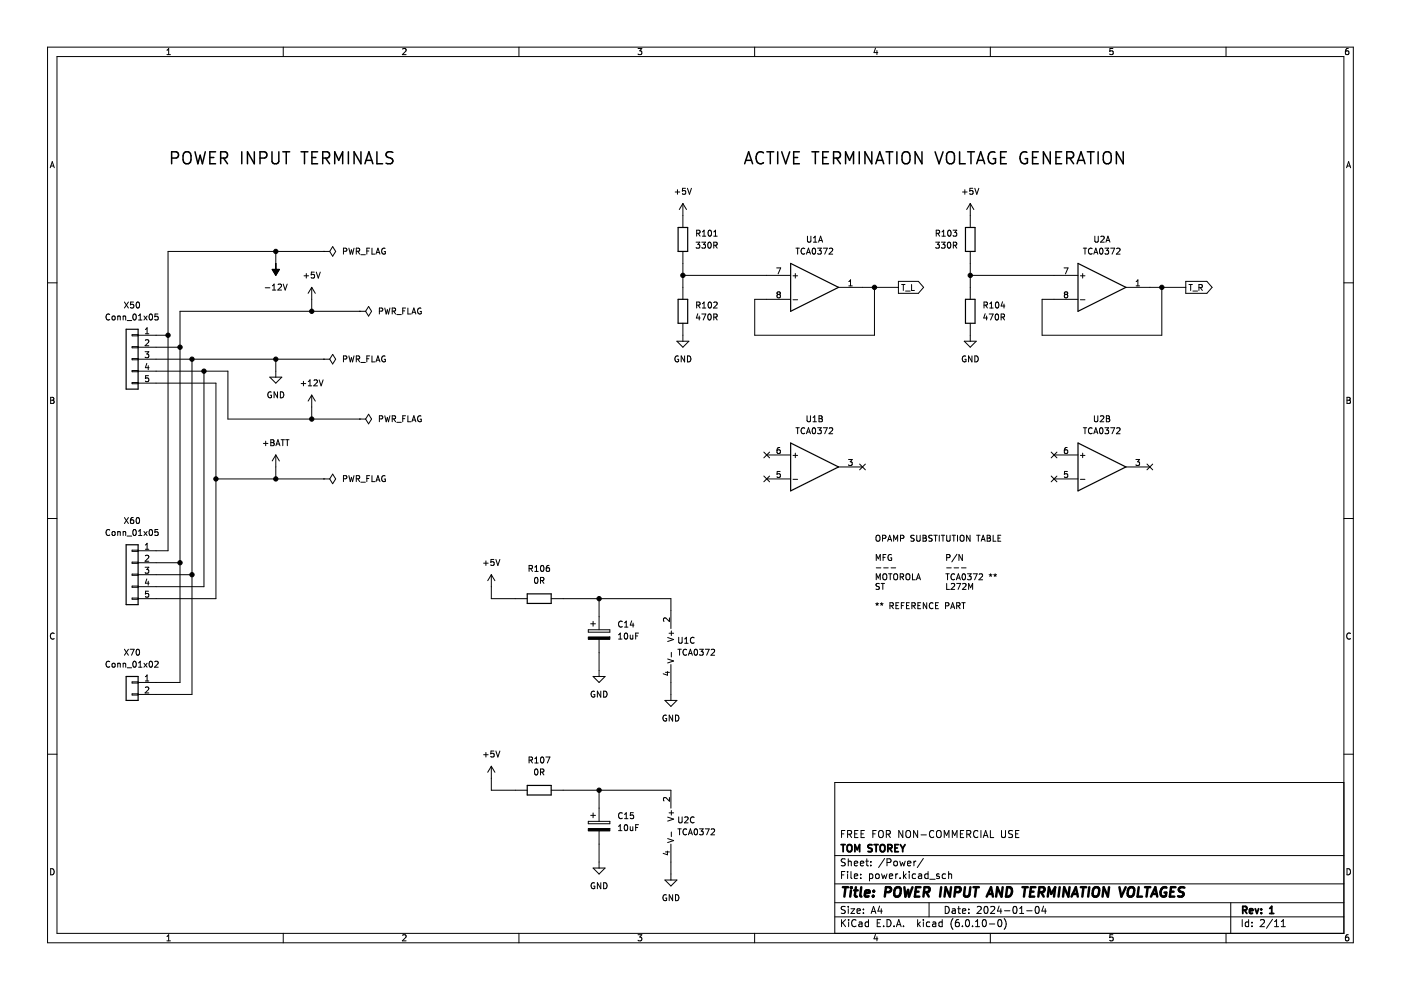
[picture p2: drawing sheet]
<svg xmlns="http://www.w3.org/2000/svg" width="297mm" height="210mm" viewBox="0 0 297 210" stroke-linecap="round" stroke-linejoin="round" font-family="sans-serif">
<path d="M.1 0h297v209.9h-297z" fill-rule="evenodd" fill="#fff" stroke="#fff" stroke-width=".21"/>
<g fill="none" stroke="#000" stroke-width=".21">
<path d="M10.1 10h276.8v189.9h-276.8zM12.1 12h272.8v185.9h-272.8zM35.4 11.6h.7M35.4 10.7l.4-.4v1.3M60.1 10v2M85.4 10.4l.5-.1 .2 .4-.8 .9h.8M110 10v2M135.3 10.3h.8l-.5 .5 .4 .1v.6l-.2 .1-.5-.1M160 10v2M185.6 10.2l-.3 .9h.8M185.9 10.7v.9M210 10v2"/>
<path d="M236 10.3h-.7v.6l.6-.1 .1 .7-.2 .1-.5-.1M259.9 10v2M285.9 10.3h-.4l-.2 .3v.7l.2 .3 .4-.1v-.7h-.4l-.2 .2M10.6 35.6l.5-1.3 .4 1.3M10.8 35.2h.6M145.3 39.9h-.6v.6h.6v.6l-.2 .1-.4-.1M145.8 39.9l.4 1.3 .4-1.3M206.3 39.9h-.6l-.1 .6h.6l.1 .6-.2 .1-.5-.1M206.7 39.9l.4 1.3 .4-1.3M285.5 35.6l.4-1.3 .5 1.3M285.6 35.2h.6M10.1 60h2"/>
<path d="M57.7 57.1h1.5l-.7 1.3zM58.5 53.3v3.8M64.5 58.5h.9M64.9 58v1M66.6 57.7h-.6v.6l.6-.1v.6l-.1 .2-.5-.2M67.1 57.7l.4 1.3 .4-1.3M68.6 53.3h.1M69.9 53.3h-34.3v63.5h-6.3M70.5 52.3l.7 1-.7 1-.6-1zM72.8 53.3l.6-.1 .1-.5-.7-.1v1.3M74 52.6l.3 1.3 .2-.9 .3 .9 .3-1.3M75.5 53.3l.6-.1 .1-.5-.7-.1v1.3"/>
<path d="M75.8 53.3l.5 .6M76.5 54h1M77.8 53.2h.4M78.4 52.6h-.6v1.3M78.9 52.6v1.3h.6M79.7 53.9l.4-1.3 .5 1.3M79.8 53.5h.6M81.6 52.7a.58 .58 0 0 0-.7 .6 .58 .58 0 0 0 .8 .5v-.5h-.2M143.2 40.7h.9M143.6 40.2v1M144.8 58.4h22.8M144.8 43.2v5"/>
<path d="M144.8 53.3v10.2M144.8 43.2l-.8 1.2M144.8 43.2l.7 1.2M147.6 51.3h.8l-.5 .5 .4 .1v.6l-.2 .1-.5-.1M147.7 49.5l.6-.1 .1-.5-.7-.1v1.3M148 49.5l.4 .6M148.8 51.3h.8l-.4 .5 .3 .1v.6l-.2 .1-.5-.1M148.9 50.1h.7M148.9 49.2l.4-.4v1.3M150.2 51.5l.2-.2a.68 .68 0 0 1 .4 .7 .68 .68 0 0 1-.4 .6l-.3-.5zM150.2 48.9l.2-.1a.68 .68 0 0 1 .5 .6 .68 .68 0 0 1-.5 .7l-.3-.5zM151.3 52l.6-.1 .1-.4-.7-.2v1.3"/>
<path d="M151.3 50.1h.8M151.3 49.2l.4-.4v1.3M151.6 52l.5 .6M164.7 56.8h.8l-.5 1.3M168.1 58.5h1M168.6 58v1M168.8 52.6h.7M169.1 52.6v1.3M170.6 52.7a.56 .56 0 0 0-.8 .5 .56 .56 0 0 0 .8 .6M171 53.9l.4-1.3 .4 1.3M171.1 53.5h.6M171.2 50.1v1l.2 .2h.3l.2-.2v-1"/>
<path d="M172.4 52.7l.1-.1a.68 .68 0 0 1 .4 .6 .68 .68 0 0 1-.4 .7 .84 .84 0 0 1-.1-1.2zM172.5 51.3h.7M172.5 50.4l.3-.3v1.2M173.3 52.6h.8l-.4 .5 .4 .1v.6l-.2 .1-.6-.1M173.6 51.3l.4-1.2 .4 1.2M173.7 51h.6M174.6 52.6h.8l-.5 1.3M175.8 52.7l.5-.1 .2 .4-.7 .9h.7M180 59.7l.3-.4v1.3M190.5 59.7h4.2l1.1 1.2-1.1 1.3h-4.2zM198.4 51.3h.8l-.5 .5 .4 .1v.6l-.2 .1-.5-.1M198.5 49.5l.6-.1 .1-.5-.7-.1v1.3"/>
<path d="M198.8 49.5l.4 .6M199.6 51.3h.8l-.4 .5 .3 .1v.6l-.2 .1-.5-.1M199.7 50.1h.7M199.7 49.2l.4-.4v1.3M201 51.5l.2-.2a.68 .68 0 0 1 .4 .7 .68 .68 0 0 1-.4 .6l-.3-.5zM201 48.9l.2-.1a.68 .68 0 0 1 .5 .6 .68 .68 0 0 1-.5 .7l-.3-.5zM202.1 48.8h.8l-.5 .5 .4 .1v.6l-.2 .1-.5-.1M202.1 52l.6-.1 .1-.4-.7-.2v1.3M202.4 52l.5 .6M204.1 40.7h.9M204.6 40.2v1M205.7 43.2v5"/>
<path d="M205.7 53.3v10.2M205.7 58.4h22.9M205.7 43.2l-.7 1.2M205.7 43.2l.8 1.2M225.6 56.8h.8l-.5 1.3M229.1 58.5h.9M229.5 58v1M229.7 52.6h.7M230 52.6v1.3M231.6 52.7a.56 .56 0 0 0-.8 .5 .56 .56 0 0 0 .8 .6M231.9 53.9l.4-1.3 .5 1.3M232 53.5h.6"/>
<path d="M232.1 50.1v1l.3 .2h.2l.3-.2v-1M233.2 52.7l.2-.1a.68 .68 0 0 1 .5 .6 .68 .68 0 0 1-.5 .7l-.3-.5zM233.4 50.2l.5-.1 .2 .3-.8 .9h.8M234.3 52.6h.8l-.5 .5 .4 .1v.6l-.2 .1-.5-.1M234.5 51.3l.4-1.2 .4 1.2M234.6 51h.6M235.5 52.6h.8l-.5 1.3M236.7 52.7l.5-.1 .3 .4-.8 .9h.8M240.9 59.7l.4-.4v1.3M251.4 59.7h4.5l1.1 1.2-1.1 1.3h-4.5zM284.9 60h2M23.3 66.7a.56 .56 0 0 0-.8 .5 .56 .56 0 0 0 .8 .5"/>
<path d="M23.9 67.1l.3-.1 .2 .2v.4l-.2 .2-.4-.2zM25 67.1h.4l.1 .7M25 67v.8M26.1 67.1h.5l.1 .7M26.1 67v.8M26.4 64l.8 1.3M27 68h.9M27.2 64l-.8 1.3M28 71h1.3v.2h-1.3zM28 73.5h1.3v.2h-1.3zM28 76h1.3v.3h-1.3zM28 78.6h1.3v.2h-1.3z"/>
<path d="M28.3 66.7l.2-.1a.68 .68 0 0 1 .4 .6 .68 .68 0 0 1-.4 .6l-.3-.4zM28.3 64h-.6l-.1 .6h.7v.6l-.2 .1-.5-.1M29 64.2l.2-.2a.68 .68 0 0 1 .4 .7 .68 .68 0 0 1-.4 .6l-.3-.5zM29.3 71.1h6.3M29.3 78.7h19v10.1h29.2M29.3 76.2h40.6M29.3 73.6h8.9M29.4 67.8h.7M29.4 66.9l.3-.3v1.2M30.5 67l.7 .8M30.8 74.6h.7l-.4 .5 .4 .1v.5l-.2 .1-.5-.1M30.8 70.8h.7"/>
<path d="M30.8 69.9l.4-.4v1.3M30.8 72.2l.5-.2 .2 .4-.7 .9h.7M31.1 77.1l-.3 .9h.8M31.2 67l-.7 .8M31.4 77.5v.9M31.5 79.7h-.6l-.1 .6 .6-.1 .1 .6-.2 .1-.5-.1M31.7 66.7l.2-.1a.68 .68 0 0 1 .5 .6 .68 .68 0 0 1-.5 .6l-.3-.4zM33.5 66.6h-.6l-.1 .6 .6-.1 .1 .6-.2 .1-.5-.1M40.7 76.2v71h-11.4M43.2 78.7v45.7h-13.9M56.2 61h1M57.2 80h2.5l-1.2 1.2z"/>
<path d="M57.7 61.5h.8M57.7 60.6l.4-.4v1.3M58.5 76.2v3.8M59 60.4l.4-.2 .3 .4-.8 .9h.8M60 60.2l.5 1.3 .4-1.3M66.1 60.9v5.1M66.1 60.9l-.8 1.3M66.1 60.9l.8 1.3M68.6 76.2h.1M70.5 75.1l.7 1.1-.7 1-.6-1zM72.8 76.1h.6l.1-.5-.7-.1v1.2M74 75.5l.3 1.2 .2-.9 .3 .9 .3-1.2"/>
<path d="M75.5 76.1h.6l.1-.5-.7-.1v1.2M75.8 76.1l.5 .6M76.2 66h.1M76.5 76.9h1M77.5 66h-39.3v78.7h-8.9M77.8 76.1h.4M78.1 65l.7 1-.7 1-.6-1zM78.4 75.5h-.6v1.2M78.9 75.5v1.2h.6M79.7 76.7l.4-1.2 .5 1.2M79.8 76.4h.6M80.4 66l.6-.1 .1-.5-.7-.1v1.3"/>
<path d="M81.6 65.3l.3 1.3 .2-.9 .3 .9 .3-1.3M81.6 75.5a.58 .58 0 0 0-.7 .6 .58 .58 0 0 0 .8 .5v-.4h-.2M83.2 66l.6-.1v-.5l-.6-.1v1.3M83.5 66l.4 .6M84.1 66.7h1M85.4 65.9h.4M86 65.3h-.6v1.3M86.5 65.3v1.3h.6M87.3 66.6l.4-1.3 .5 1.3M87.4 66.2h.7M89.3 65.4a.58 .58 0 0 0-.8 .6 .58 .58 0 0 0 .8 .5v-.5h-.2M143.5 72.3h2.6l-1.3 1.3z"/>
<path d="M143.8 75.5a.58 .58 0 0 0-.7 .6 .58 .58 0 0 0 .8 .5v-.4h-.3M144.8 68.5v3.8M145.1 75.5v1.2l-.7-1.2v1.2M145.8 75.5a.64 .64 0 0 1 .7 .6 .64 .64 0 0 1-.7 .6zM147.7 64.7l.6-.1 .1-.4-.7-.2v1.3M147.9 66.5l-.3 .9h.8M148 64.7l.4 .6M148.3 67v.8M148.8 66.6h.8l-.5 1.2M148.9 65.3h.7M148.9 64.4l.4-.4v1.3M150.2 66.7l.2-.1a.68 .68 0 0 1 .4 .6 .68 .68 0 0 1-.4 .6l-.3-.4z"/>
<path d="M150.2 64.2l.2-.2a.68 .68 0 0 1 .5 .7 .68 .68 0 0 1-.5 .6l-.3-.5zM151.3 64.2l.5-.2 .3 .4-.8 .9h.8M151.3 67.2h.6l.1-.5-.7-.1v1.2M151.6 67.2l.5 .6M165 62.4l-.3-.2 .3-.3h.3l.2 .2-.3 .3M165 62.4l-.3 .3v.2l.3 .2h.3l.2-.2-.1-.4-.2-.1M165 62.4h.2M168.1 63.6h1M177.8 60.9h12.7M180 60.6h.7M185.4 60.9v10.2h-25.4v-7.6h7.6M191.2 60.3h.7"/>
<path d="M191.5 60.3v1.3M192 61.7h1M193.3 60.3v1.3h.6M204.4 72.3h2.6l-1.3 1.3zM204.7 75.5a.58 .58 0 0 0-.7 .6 .58 .58 0 0 0 .8 .5v-.4h-.2M205.7 68.5v3.8M206.1 75.5v1.2l-.8-1.2v1.2M206.7 75.5a.64 .64 0 0 1 .7 .6 .64 .64 0 0 1-.7 .6zM208.6 64.7l.6-.1 .1-.4-.7-.2v1.3M208.9 66.5l-.3 .9h.8M208.9 64.7l.5 .6M209.2 67v.8"/>
<path d="M209.7 66.6h.9l-.6 1.2M209.8 65.3h.8M209.8 64.4l.4-.4v1.3M211.1 66.7l.2-.1a.68 .68 0 0 1 .4 .6 .68 .68 0 0 1-.4 .6l-.3-.4zM211.2 64.2l.2-.2a.68 .68 0 0 1 .4 .7 .68 .68 0 0 1-.4 .6l-.4-.5zM212.3 67.2h.6v-.5l-.6-.1v1.2M212.6 64l-.3 .9h.7M212.6 67.2l.4 .6M212.9 64.5v.8M225.9 62.4l-.2-.2 .2-.3h.4l.1 .2-.3 .3M225.9 62.4l-.2 .3v.2l.2 .2h.4l.1-.2v-.2l-.3-.3M225.9 62.4h.2"/>
<path d="M229.1 63.6h.9M238.7 60.9h12.7M240.9 60.6h.7M246.3 60.9v10.2h-25.4v-7.6h7.7M252.1 60.3h.7M252.4 60.3v1.3M252.9 61.7h1M254.2 61l.6-.1 .1-.5-.7-.1v1.3M254.5 61l.4 .6M10.7 84.2h.5l.2 .3-.2 .4 .2 .1 .1 .3-.3 .2h-.5zM10.7 84.9h.5M28 81.1h1.3v.3h-1.3z"/>
<path d="M29.3 81.2h16.5v45.7h-16.5M55.8 94h1M56.3 93.5v1M57.4 93.2h.4l.3 .3-.3 .3 .3 .2v.3l-.2 .2h-.5zM57.4 93.8h.4M57.5 83.1a.58 .58 0 0 0-.7 .6 .58 .58 0 0 0 .8 .5v-.4h-.3M58.5 96.5v5M58.5 96.5l-.8 1.2M58.5 96.5l.7 1.2M58.5 94.5l.4-1.3 .5 1.3M58.6 94.1h.6M58.8 83.1v1.2l-.7-1.2v1.2"/>
<path d="M59.4 83.1a.64 .64 0 0 1 .8 .6 .64 .64 0 0 1-.8 .6zM59.6 93.2h.7M60 93.2v1.3M60.6 93.2h.7M60.9 93.2v1.3M63.9 81.3h.9M64.3 80.8v1M65.4 81.8h.7M65.4 80.9l.3-.4v1.3M66.1 83.8v5M66.1 83.8l-.8 1.2M66.1 83.8l.8 1.2"/>
<path d="M66.6 80.7l.5-.2 .2 .4-.8 .9h.8M67.7 80.5l.4 1.3 .4-1.3M76.2 88.8h.1M78.1 87.8l.7 1-.7 1.1-.6-1.1zM80.4 88.8h.6l.1-.5-.7-.1v1.2M81.6 88.2l.3 1.2 .2-.9 .3 .9 .3-1.2M83.2 88.8h.6v-.5l-.6-.1v1.2M83.5 88.8l.4 .6M84.1 89.5h1M85.4 88.8h.4M86 88.2h-.6v1.2M86.5 88.2v1.2h.6"/>
<path d="M87.3 89.4l.4-1.2 .5 1.2M87.4 89.1h.7M89.3 88.2a.58 .58 0 0 0-.8 .6 .58 .58 0 0 0 .8 .5v-.4h-.2M161.9 95.9l1.3 1.2M162.6 96.5h5M163.2 95.9l-1.3 1.2M165.3 94.9h-.3l-.2 .3-.1 .7 .3 .3 .4-.2-.1-.6h-.3l-.3 .2M165.4 100h-.6l-.1 .6 .6-.1 .1 .6-.2 .1-.5-.1M168.1 96.6h1M168.6 96.1v.9M168.8 90.7h.7M169.1 90.7v1.3"/>
<path d="M170.6 90.8a.56 .56 0 0 0-.8 .5 .56 .56 0 0 0 .8 .5M171 92l.4-1.3 .4 1.3M171.1 88.2v1l.3 .2h.2l.2-.2v-1M171.1 91.6h.6M172.3 90.8l.2-.1a.68 .68 0 0 1 .4 .6 .68 .68 0 0 1-.4 .7l-.3-.5zM172.4 89.4h.7M172.4 88.5l.3-.3v1.2M173.3 90.7h.8l-.4 .5 .4 .1v.5l-.2 .2-.6-.2M173.6 88.2h.5l.2 .2-.2 .4 .2 .1 .1 .3-.3 .2h-.5zM173.6 88.8h.5M174.6 90.7h.8l-.5 1.3M175.8 90.8l.5-.1 .2 .4-.7 .9h.7"/>
<path d="M177.8 99h5.1M179.9 97.4h.8l-.4 .5 .3 .1v.6l-.2 .1-.5-.1M182.3 98.4l1.2 1.2M183.5 98.4l-1.2 1.2M222.9 95.9l1.2 1.2M223.5 96.5h5.1M224.1 95.9l-1.2 1.2M226.3 94.9h-.4l-.2 .3v.7l.2 .3 .4-.2v-.6h-.4l-.2 .2M226.3 100h-.6v.6l.6-.1v.6l-.2 .1-.4-.1M229.1 96.6h.9M229.5 96.1v.9M229.7 90.7h.7"/>
<path d="M230 90.7v1.3M231.6 90.8a.56 .56 0 0 0-.8 .5 .56 .56 0 0 0 .8 .5M231.9 92l.4-1.3 .5 1.3M232 88.2v1l.3 .2h.2l.3-.2v-1M232 91.6h.6M233.3 90.8l.1-.1a.68 .68 0 0 1 .5 .6 .68 .68 0 0 1-.5 .7 .84 .84 0 0 1-.1-1.2zM233.3 88.3l.5-.1 .2 .3-.8 .9h.8M234.3 90.7h.8l-.5 .5 .4 .1v.5l-.2 .2-.5-.2M234.6 88.2h.4l.2 .2-.2 .4 .2 .1 .1 .3-.2 .2h-.5zM234.6 88.8h.4M235.5 90.7h.8l-.5 1.3M236.7 90.8l.5-.1 .3 .4-.8 .9h.8"/>
<path d="M238.7 99h5.1M240.8 97.4h.8l-.4 .5 .4 .1v.6l-.2 .1-.6-.1M243.2 98.4l1.2 1.2M244.4 98.4l-1.2 1.2M285.6 84.2h.4l.3 .3-.3 .4 .3 .1v.3l-.2 .2h-.5zM285.6 84.9h.4M10.1 109.9h2M23.3 112.4a.56 .56 0 0 0-.8 .5 .56 .56 0 0 0 .8 .5M23.9 112.8l.3-.1 .2 .2v.4l-.2 .2-.4-.2zM25 112.8h.4l.1 .7M25 112.7v.8M26.1 112.7v.8"/>
<path d="M26.1 112.8h.5l.1 .7M26.4 109.7l.8 1.3M27 113.7h.9M27.2 109.7l-.8 1.3M28 119.2h1.3v.2h-1.3zM28 116.6h1.3v.3h-1.3zM28.3 109.7l-.4 .1-.2 .2-.1 .8 .3 .2 .4-.1v-.6l-.4-.1-.3 .3M28.3 112.4l.2-.1a.68 .68 0 0 1 .4 .6 .68 .68 0 0 1-.4 .6l-.3-.4zM29 109.9l.2-.2a.68 .68 0 0 1 .4 .7 .68 .68 0 0 1-.4 .6l-.3-.5zM29.3 119.3h8.9M29.4 112.6l.3-.3v1.2M29.4 113.5h.7"/>
<path d="M30.5 112.7l.7 .8M30.8 115.6l.4-.4v1.3M30.8 117.8l.5-.1 .2 .4-.7 .9h.7M30.8 116.5h.7M31.2 112.7l-.7 .8M31.7 112.4l.2-.1a.68 .68 0 0 1 .5 .6 .68 .68 0 0 1-.5 .6l-.3-.4zM33.5 112.3h-.6l-.1 .6 .6-.1 .1 .6-.2 .1-.5-.1M45.8 101.5h24.1M68.6 101.5h.1M70.5 100.5l.7 1-.7 1.1-.6-1.1zM72.8 101.5h.6l.1-.5-.7-.2v1.3M74 100.8l.3 1.3 .2-.9 .3 .9 .3-1.3"/>
<path d="M75.5 101.5h.6l.1-.5-.7-.2v1.3M75.8 101.5l.5 .6M76.5 102.2h1M77.8 101.5h.4M78.4 100.8h-.6v1.3M78.9 100.8v1.3h.6M79.7 102.1l.4-1.3 .5 1.3M79.8 101.8h.6M81.6 100.9a.58 .58 0 0 0-.7 .6 .58 .58 0 0 0 .8 .5v-.4h-.2M102.5 119.4h1M103 118.9v1M104.7 118.6h-.6l-.1 .6h.7v.6l-.2 .1-.5-.1"/>
<path d="M105.1 118.6l.5 1.3 .4-1.3M116.4 119.9h-.4l-.1 .3-.1 .7 .2 .3 .5-.2-.1-.6h-.4l-.2 .2M161.9 100.9l1.3 1.3M162.6 101.5h5M163.2 100.9l-1.3 1.3M168.1 101.6h1M185.8 113.7l.2-.2a.43 .43 0 0 1 .6 .4v.4a.42 .42 0 0 1-.5 .5 .42 .42 0 0 1-.4-.5zM185.8 118.8v-1.2l.4 .9 .4-.9v1.2M187.1 114.1h.6l.1-.5-.7-.1v1.3M187.2 118.2h.5M187.8 117.6h-.6v1.2M188.2 114.8l.4-1.3 .4 1.3"/>
<path d="M188.3 114.4h.6M189 117.6a.58 .58 0 0 0-.7 .6 .58 .58 0 0 0 .7 .5v-.4h-.2M189.5 114.8v-1.3l.4 .9 .4-.9v1.3M190.9 114.1h.6l.1-.5-.7-.1v1.3M193.8 113.5l-.6 .1v.4l.5 .2 .1 .3-.2 .3-.5-.1M194.4 113.5v1l.2 .3h.3l.2-.3v-1M195.7 113.5h.4l.3 .2-.3 .4 .3 .1v.3l-.2 .3h-.5zM195.7 114.1h.4M197.6 113.5l-.6 .1v.4l.5 .2 .1 .3-.2 .3-.5-.1M198 113.5h.7M198.4 113.5v1.3M199.1 113.5v1.3"/>
<path d="M199.6 113.5h.7M199.9 113.5v1.3M200.7 113.5v1l.3 .3h.2l.2-.3v-1M200.7 118.2h.6l.1-.5-.7-.1v1.2M201.9 113.5h.7M202.2 113.5v1.3M202.9 117.5l-1.1 1.6M203 113.5v1.3M203.6 113.7l.3-.2a.43 .43 0 0 1 .5 .4v.4a.42 .42 0 0 1-.4 .5 .42 .42 0 0 1-.4-.5zM204 117.6v1.2l-.7-1.2v1.2M205.7 113.5v1.3l-.8-1.3v1.3M207.1 113.5h.7"/>
<path d="M207.4 113.5v1.3M208 114.8l.5-1.3 .4 1.3M208.1 114.4h.7M209.3 113.5h.4l.3 .2-.3 .4 .3 .1v.3l-.2 .3h-.5zM209.3 114.1h.4M210.6 113.5v1.3h.6M211.6 114.1h.4M212.2 113.5h-.6v1.3h.6M222.9 100.9l1.2 1.3M223.5 101.5h5.1M224.1 100.9l-1.2 1.3M229.1 101.6h.9"/>
<path d="M284.9 109.9h2M11.5 134.3a.58 .58 0 0 0-.8 .6 .58 .58 0 0 0 .8 .5M26.4 137.7l.8 1.2M27.2 137.7l-.8 1.2M27.6 137.7h.8l-.5 1.2M28 121.7h1.3v.3h-1.3zM28 124.3h1.3v.2h-1.3zM28 126.8h1.3v.3h-1.3zM29 137.7h.2a.68 .68 0 0 1 .4 .6 .68 .68 0 0 1-.4 .6 .84 .84 0 0 1-.2-1.2zM29.3 121.9h11.4M30.8 120.3h.7l-.4 .5 .4 .1v.5l-.2 .1-.5-.1M31.1 122.7l-.3 1h.8"/>
<path d="M31.4 123.2v.9M31.5 125.3h-.6l-.1 .6h.6l.1 .6-.2 .1-.5-.1M104.2 121.9v5h7.6M104.2 121.9l-.8 1.2M104.2 121.9l.7 1.2M112.2 120.6l.6-.1v-.5l-.6-.1v1.3M112.5 120.6l.4 .6M113.4 121.2h.7M113.4 120.2l.3-.3v1.3M113.4 122.5l.2-.1a.68 .68 0 0 1 .5 .7 .68 .68 0 0 1-.5 .6l-.3-.5zM114.6 123.1l.6-.1 .1-.5-.7-.1v1.3M114.7 120l.2-.1a.68 .68 0 0 1 .4 .6 .68 .68 0 0 1-.4 .7l-.3-.5z"/>
<path d="M114.9 123.1l.4 .6M116.9 126.9h25.3v6.4M124.7 133.5h4.6v.5h-4.6zM125.2 132.3h1.1M125.7 131.8v1M127 126.9v6.6M127 135.6v7.8M131.1 134.6l.4-.4v1.3M131.1 135.5h.8M131.9 131.8a.56 .56 0 0 0-.8 .5 .56 .56 0 0 0 .8 .5M132.4 132.1l.4-.4v1.3M132.4 133h.7"/>
<path d="M132.5 134.4l.2-.2a.68 .68 0 0 1 .4 .7 .68 .68 0 0 1-.4 .6l-.3-.5zM133.6 134.7l.1 .7h.5M133.9 131.6l-.3 .9h.8M134.2 134.7v.8M134.2 132.1v.9M134.8 134.8h.4M135.4 134.2h-.6v1.3M141.6 135.2l1.2 .4-1.2 .4M141.6 139.7l1.2 .4-1.2 .5M141.9 134.3h.9M141.9 131v.8l-.9-.8-.3 .2 .1 .5M142.3 133.8v.9"/>
<path d="M142.3 138.3v1M143.7 137.7h.7M143.9 135.1v1l.2 .3 .4-.1 .1-.2v-1M144.1 137.7v1.2M145.2 136.4h.7M145.2 135.5l.3-.4v1.3M145.6 137.8a.56 .56 0 0 0-.8 .5 .56 .56 0 0 0 .8 .5M146 138.9l.4-1.2 .4 1.2M146.1 138.6h.6M147.2 135.2a.56 .56 0 0 0-.8 .6 .56 .56 0 0 0 .8 .5M147.3 137.8l.2-.1a.68 .68 0 0 1 .4 .6 .68 .68 0 0 1-.4 .6l-.3-.5zM148.3 137.7h.8l-.4 .4 .3 .2v.5l-.1 .1-.6-.1"/>
<path d="M149.5 137.7h.9l-.6 1.2M150.8 137.8l.5-.1 .2 .3-.8 .9h.8M185.7 128l.3 .1M185.8 122.9v-1.2l.4 .9 .4-.9v1.2M185.8 120.4h1M186 127.8v.3M186 128.1l-.2 .2M186 128.1l.1 .2M186.3 128l-.3 .1M186.4 123.8h-.6v.4l.5 .2 .1 .3-.2 .3-.5-.1M186.6 128l.3 .1M186.8 123.7h.7"/>
<path d="M186.9 127.8v.3M186.9 128.1l-.1 .2M186.9 128.1l.2 .2M187.2 123.7v1.3M187.2 121.8l.3-.1a.43 .43 0 0 1 .5 .4v.4a.42 .42 0 0 1-.4 .4 .42 .42 0 0 1-.4-.4zM187.2 128l-.3 .1M187.4 120.4h.9M188.4 121.7h.7M188.7 128.5l.6-.1 .1-.5-.7-.1v1.3M188.7 121.7v1.2M188.9 120.4h1M189 128.5l.4 .6"/>
<path d="M189.5 121.8l.3-.1a.43 .43 0 0 1 .5 .4v.4a.42 .42 0 0 1-.4 .4 .42 .42 0 0 1-.4-.4zM190 128.4h.4M190.6 127.8h-.6v1.3h.6M190.9 122.3h.6v-.5l-.6-.1v1.2M191.1 128.4h.4M191.2 122.3l.4 .6M191.7 127.8h-.6v1.3M192.1 121.8l.3-.1a.43 .43 0 0 1 .5 .4v.4a.42 .42 0 0 1-.4 .4 .42 .42 0 0 1-.4-.4zM192.2 128.4h.4M192.8 127.8h-.6v1.3h.6M193.3 128.5l.6-.1 .1-.5-.7-.1v1.3M193.5 121.7v1.2h.6"/>
<path d="M193.6 128.5l.5 .6M194.3 122.9l.4-1.2 .5 1.2M194.4 122.6h.6M194.6 128.4h.4M195.2 127.8h-.6v1.3h.6M196.5 127.8v1.3l-.7-1.3v1.3M197.8 127.9a.56 .56 0 0 0-.8 .5 .56 .56 0 0 0 .8 .5M198.4 128.4h.4M199 127.8h-.6v1.3h.6M200.5 128.5l.6-.1v-.5l-.6-.1v1.3M200.5 121.7h.8M200.7 123.7v1.3h.6"/>
<path d="M200.7 120.4h1M200.9 121.7v1.2M201.6 129.1l.4-1.3 .4 1.3M201.7 123.8l.5-.1 .2 .4-.8 .9h.8M201.7 128.7h.6M202.3 120.4h1M202.4 121.8a.56 .56 0 0 0-.8 .5 .56 .56 0 0 0 .8 .5M202.8 122.9l.4-1.2 .4 1.2M202.8 128.5l.6-.1 .1-.5-.7-.1v1.3M202.8 123.7h.9l-.6 1.3M202.9 122.6h.6M203.1 128.5l.5 .6"/>
<path d="M203.9 120.4h.9M203.9 127.8h.7M204.1 121.8l.2-.1a.68 .68 0 0 1 .4 .6 .68 .68 0 0 1-.4 .6l-.3-.5zM204.1 123.8l.5-.1 .2 .4-.8 .9h.8M204.3 127.8v1.3M205.1 121.7h.8l-.4 .4 .4 .2v.5l-.2 .1-.6-.1M205.4 125v-1.3l.4 .9 .4-.9v1.3M206.3 121.7h.9l-.6 1.2M207.6 121.8l.5-.1 .2 .3-.8 .9h.8M209.7 121.8l.3 .2M210 121.7v.3M210 122l-.2 .2"/>
<path d="M210 122l.2 .2M210.3 121.8l-.3 .2M210.7 121.8l.3 .2M211 121.7v.3M211 122l-.2 .2M211 122l.2 .2M211.3 121.8l-.3 .2M286.3 134.3a.58 .58 0 0 0-.8 .6 .58 .58 0 0 0 .8 .5M10.1 159.9h2M23.3 140.3a.56 .56 0 0 0-.8 .5 .56 .56 0 0 0 .8 .5M23.9 140.7l.3-.1 .2 .3v.3l-.2 .3-.4-.3zM25 140.6v.9"/>
<path d="M25 140.7h.4l.1 .8M26.1 140.7h.5l.1 .8M26.1 140.6v.9M27 141.6h.9M28 144.6h1.3v.2h-1.3zM28 147.1h1.3v.3h-1.3zM28.3 140.3l.2-.1a.68 .68 0 0 1 .4 .6 .68 .68 0 0 1-.4 .7l-.3-.5zM29.4 140.6l.3-.4v1.3M29.4 141.5h.7M30.5 140.6l.7 .9M30.8 143.5l.4-.4v1.3M30.8 145.8l.5-.1 .2 .3-.7 .9h.7"/>
<path d="M30.8 144.4h.7M31.2 140.6l-.7 .9M31.7 140.3l.2-.1a.68 .68 0 0 1 .5 .6 .68 .68 0 0 1-.5 .7l-.3-.5zM32.8 140.3l.5-.1 .2 .4-.7 .9h.7M103 159.5v1M104.7 159.2h-.6l-.1 .6h.7v.6l-.2 .1-.5-.1M105.1 159.2l.5 1.3 .4-1.3M125.7 143.4h2.6l-1.3 1.3zM126 146.6a.58 .58 0 0 0-.7 .6 .58 .58 0 0 0 .8 .5v-.4h-.2M127.4 146.5v1.3l-.7-1.3v1.3M128 146.5a.64 .64 0 0 1 .7 .7 .64 .64 0 0 1-.7 .6zM141 148.5h2.5l-1.3 1.3z"/>
<path d="M141.1 142.6h.8M141.3 151.7a.58 .58 0 0 0-.8 .6 .58 .58 0 0 0 .8 .5v-.5h-.2M141.5 142.4v.8l-.9-.3M142.2 140.9v7.6M142.6 151.6v1.3l-.7-1.3v1.3M143.2 151.6a.64 .64 0 0 1 .7 .7 .64 .64 0 0 1-.7 .6zM284.9 159.9h2M102.5 160h1M104.2 162.5v5h7.6M104.2 162.5l-.8 1.2M104.2 162.5l.7 1.2M112.2 161.2l.6-.1v-.5l-.6-.1v1.3"/>
<path d="M112.5 161.2l.4 .6M113.4 160.9l.3-.4v1.3M113.4 161.8h.7M113.4 163.2l.2-.2a.68 .68 0 0 1 .5 .7 .68 .68 0 0 1-.5 .6l-.3-.5zM114.6 163.7l.6-.1 .1-.4-.7-.2v1.3M114.7 160.6l.2-.1a.68 .68 0 0 1 .4 .6 .68 .68 0 0 1-.4 .7l-.3-.5zM114.9 163.7l.4 .6M115.7 160.5h.9l-.6 1.3M116.9 167.5h25.3v3.9M124.7 174.1h4.6v.6h-4.6zM125.2 172.9h1.1M125.7 172.4v1"/>
<path d="M127 167.5v6.6M127 176.2v7.8M131.1 176.1h.8M131.1 175.2l.4-.4v1.3M131.9 172.4a.56 .56 0 0 0-.8 .5 .56 .56 0 0 0 .8 .6M132.4 173.6h.7M132.4 172.7l.4-.4v1.3M132.5 175l.2-.2a.68 .68 0 0 1 .4 .7 .68 .68 0 0 1-.4 .6l-.3-.5zM133.6 175.3l.1 .8 .5-.1M134.2 175.3v.8M134.3 172.3h-.6l-.1 .6h.6l.1 .6-.2 .1-.5-.1M134.8 175.5h.4"/>
<path d="M135.4 174.8h-.6v1.3M141.6 173.2l1.2 .5-1.2 .4M141.6 177.8l1.2 .4-1.2 .4M141.9 172.3h.9M141.9 169.1v.8l-.9-.8-.3 .2 .1 .5M142.2 179v7.6M142.3 171.9v.9M142.3 176.4v1M143.7 175.7h.7M143.9 173.2v1l.2 .3 .4-.1 .1-.2v-1M144.1 175.7v1.3M145.2 173.3l.5-.1 .2 .4-.8 .9h.8"/>
<path d="M145.6 175.9a.56 .56 0 0 0-.8 .5 .56 .56 0 0 0 .8 .5M146 177l.4-1.3 .4 1.3M146.1 176.6h.6M147.2 173.3a.56 .56 0 0 0-.8 .5 .56 .56 0 0 0 .8 .5M147.3 175.9l.2-.2a.68 .68 0 0 1 .4 .7 .68 .68 0 0 1-.4 .6l-.3-.5zM148.3 175.7h.8l-.4 .5 .3 .1v.6l-.1 .1-.6-.1M149.5 175.7h.9l-.6 1.3M150.8 175.9l.5-.2 .2 .4-.8 .9h.8M178.4 176.8h.5M179.1 176.1h-.7v1.5M179.7 176.9l.7-.1 .2-.2-.1-.4-.8-.1v1.5M180.1 176.9l.5 .7"/>
<path d="M181.2 176.8h.5M181.9 176.1h-.7v1.5h.7M182.6 176.8h.5M183.3 176.1h-.7v1.5h.7M185.1 176.8h.5M185.8 176.1h-.7v1.5M186.3 176.3l.3-.2a.5 .5 0 0 1 .7 .5v.5a.5 .5 0 0 1-.5 .5 .5 .5 0 0 1-.5-.5zM187.9 176.9l.7-.1 .2-.2-.1-.4-.8-.1v1.5M188.3 176.9l.5 .7M191.4 176.1v1.5l-.8-1.5v1.5M192.1 176.3l.3-.2a.5 .5 0 0 1 .7 .5v.5a.5 .5 0 0 1-.5 .5 .5 .5 0 0 1-.5-.5zM194.6 176.1v1.5l-.9-1.5v1.5"/>
<path d="M195.3 177h1.1M198 176.2a.71 .71 0 0 0-1 .5 .71 .71 0 0 0 .7 .9l.3-.2M198.6 176.3l.3-.2a.5 .5 0 0 1 .7 .5v.5a.5 .5 0 0 1-.5 .5 .5 .5 0 0 1-.5-.5zM200.2 177.6v-1.5l.5 1.1 .5-1.1v1.5M201.9 177.6v-1.5l.5 1.1 .5-1.1v1.5M203.6 176.8h.5M204.3 176.1h-.7v1.5h.7M205 176.9l.7-.1 .1-.2v-.4l-.8-.1v1.5M205.3 176.9l.5 .7M207.3 176.2a.71 .71 0 0 0-1 .5 .71 .71 0 0 0 .7 .9l.3-.2M208 176.1v1.5M208.5 177.6l.5-1.5 .5 1.5"/>
<path d="M208.6 177.2h.7M210 176.1v1.5h.7M212.3 176.1v1.2l.3 .3 .4-.1 .2-.2v-1.2M214.7 176.2l-.6-.1-.2 .1v.5l.6 .2 .2 .4-.3 .3-.6-.1M215.3 176.8h.5M216 176.1h-.7v1.5h.7M284.9 165.9h-107.9v32M10.7 184.2a.66 .66 0 0 1 .8 .6 .66 .66 0 0 1-.8 .7zM35.4 198.6l.4-.4v1.3M35.4 199.5h.7M60.1 197.9v2M85.4 198.3l.5-.1 .2 .4-.8 .9h.8"/>
<path d="M110 197.9v2M125.7 184h2.6l-1.3 1.3zM126 187.2a.58 .58 0 0 0-.7 .6 .58 .58 0 0 0 .8 .5v-.4h-.2M127.4 187.2v1.2l-.7-1.2v1.2M128 187.2a.64 .64 0 0 1 .7 .6 .64 .64 0 0 1-.7 .6zM135.3 198.2h.8l-.5 .5 .4 .1v.6l-.2 .1-.5-.1M141 186.6h2.5l-1.3 1.3zM141.1 180.6h.8M141.3 189.8a.58 .58 0 0 0-.8 .5 .58 .58 0 0 0 .8 .5v-.4h-.2M141.5 180.4v.8l-.9-.3M142.6 189.7v1.3l-.7-1.3v1.3M143.2 189.7a.64 .64 0 0 1 .7 .6 .64 .64 0 0 1-.7 .7z"/>
<path d="M160 197.9v2M177 194.4h107.9M177 191.4h107.9M177 187.4h107.9M177 181.4h107.9M178.4 195v1.5M178.4 185.5h.5M178.6 195.6l.7 .9M179.1 184.8h-.7v1.5M179.2 192.2h-.6l-.2 .1v.4l.7 .3 .1 .4-.3 .3-.5-.1M179.2 182.2l-.6-.1-.2 .1v.5l.7 .2 .1 .4-.3 .3-.5-.1M179.3 195l-.9 .8"/>
<path d="M179.7 184.8v.1M179.7 185.3v1M179.9 182.1v1.5M179.9 192.2v.1M179.9 192.7v1M179.9 182.7l.2-.1 .3 .1 .1 .9M179.9 195v.1M179.9 195.5v1M180.4 192.7h.8l-.8 1h.8M180.4 184.8v1.3l.2 .2M181.1 185.8l.7-.2v-.2l-.5-.1-.2 .2 .1 .7h.6M181.1 183.1l.7-.2v-.2l-.5-.1-.2 .2 .1 .7h.6"/>
<path d="M181.5 195.1a.71 .71 0 0 0-1 .5 .71 .71 0 0 0 .7 .9l.3-.2M181.7 193.2l.7-.2-.1-.3h-.4l-.2 .2 .1 .7h.5M182.1 195.5h.6l.1 1M182.4 183.1l.7-.2v-.2l-.5-.1-.2 .2 .1 .7h.6M182.5 186.1v.2M182.5 185.4v.1M182.8 195.8l-.5 .1-.2 .2 .2 .4 .5-.1M183.1 192.7v.2M183.1 193.5v.2M183.6 182.6h.5M183.8 182.1v1.3l.3 .2M184.1 195.5h-.4l-.3 .3 .2 .6h.5"/>
<path d="M184.1 195v1.5M184.3 185.4l.5-.1 .3 .3-.2 .6h-.6M184.3 185.3v1.5M184.6 183.4v.2M184.6 182.7v.1M184.7 193.7l.5-1.5 .5 1.5M184.8 193.2h.8M185.6 198.1l-.3 .9h.8M185.7 185.4l.2-.1 .4 .1 .1 .6-.1 .2-.4 .1-.2-.2zM185.9 198.6v.9M186 195.7h.5M186.5 192.1l-.4 1.1h1"/>
<path d="M186.7 195h-.7v1.5h.7M186.8 192.7v1M186.9 185.3l.3 1 .3-.7 .3 .7 .3-1M187.3 196.3v.2M187.6 182l-1.3 1.9M188.1 195a.76 .76 0 0 1 .8 .7 .76 .76 0 0 1-.8 .8zM188.1 182.9l.7-.1 .1-.2-.1-.4-.7-.1v1.5M188.6 185.8l.7-.2-.1-.2-.4-.1-.2 .2v.7h.6M189.6 196.3v.2M189.6 182.7l.2-.1 .4 .1 .1 .6-.2 .2-.3 .1-.2-.2zM189.9 185.3v1M190.1 196.5l.5-1.5 .5 1.5"/>
<path d="M190.2 196h.7M190.3 185.3l-.4 .3M190.8 182.6l.3 1 .2-.7 .3 .7 .3-1M190.8 186.1v.2M191.6 196.3v.2M191.6 184.8v1.5M191.7 185.7l.4 .6M192.1 185.3l-.5 .6M192.4 183.1l.7-.2v-.2l-.5-.1-.2 .2 .1 .7h.6M192.8 184.8v.1M192.8 185.3v1M193.8 182.6v1"/>
<path d="M194.1 185.4l-.4-.1-.3 .3 .2 .6h.5M194.2 182.6l-.4 .3M194.6 195v1.5M194.7 195.9l.4 .6M194.8 185.4h.5l.1 .9M195.1 195.5l-.5 .5M195.4 185.6l-.5 .1-.2 .2 .2 .4 .5-.1M195.8 195v.1M195.8 195.5v1M195.8 182l-1.3 1.9M196.8 185.4l-.5-.1-.2 .3 .1 .6h.6M196.8 184.8v1.5"/>
<path d="M197 191.4v3M197.1 195.5h-.4l-.3 .3 .2 .6h.5M197.1 186.4h1.2M197.8 195.5h.5l.1 1M198.4 195.8l-.5 .1-.2 .2 .2 .4 .5-.1M199.1 185.4l-.3-.1-.2 .2v.2l.5 .2v.3h-.5M199.8 195.5h-.5l-.2 .3 .1 .6h.6M199.8 195v1.5M200.4 192.2a.76 .76 0 0 1 .9 .7 .76 .76 0 0 1-.9 .8zM200.5 185.4l-.4-.1-.3 .3 .1 .6h.6M201.1 185.4l.2-.1 .4 .1 .1 .9M201.1 184.8v1.5"/>
<path d="M201.9 192.7h.6l.1 1M202.1 194.8a1.72 1.72 0 0 0 0 2.2M202.6 193l-.5 .1-.3 .2 .3 .4 .5-.1M203.1 192.7h.5M203.3 192.2v1.3l.3 .2M203.3 195h-.5a1.01 1.01 0 0 0 0 1.5l.5-.2 .1-.5-.3-.3-.4 .1-.1 .2M204.1 193.2l.7-.2-.1-.3h-.4l-.2 .2v.7h.6M204.1 196.3v.2M204.8 195.1l.3-.1a.8 .8 0 0 1 .5 .7 .8 .8 0 0 1-.5 .8l-.4-.6zM205.4 193.5v.2M205.4 192.7v.2M206.2 196.3v.2"/>
<path d="M206.8 196.5h.9M206.8 195.4l.5-.4v1.5M207.2 192.3l.6-.1 .2 .4-.9 1.1h.9M208.4 195.1l.2-.1a.8 .8 0 0 1 .5 .7 .8 .8 0 0 1-.5 .8l-.3-.6zM208.8 192.3l.2-.1a.8 .8 0 0 1 .5 .7 .8 .8 0 0 1-.5 .8l-.4-.6zM209.8 195.9h1.1M210 197.9v2M210 192.3l.6-.1 .3 .4-.9 1.1h.9M211.7 195.1l.2-.1a.8 .8 0 0 1 .5 .7 .8 .8 0 0 1-.5 .8l-.4-.6zM211.8 192.1l-.3 1.1h.9M212.2 192.7v1M212.9 194.8a1.72 1.72 0 0 1 0 2.2"/>
<path d="M213 193.1h1.1M214.9 192.3l.2-.1a.8 .8 0 0 1 .5 .7 .8 .8 0 0 1-.5 .8l-.3-.6zM216.2 193.7h.8M216.2 192.6l.4-.4v1.5M217.7 193.1h1.1M219.6 192.3l.2-.1a.8 .8 0 0 1 .5 .7 .8 .8 0 0 1-.5 .8l-.3-.6zM221.3 192.1l-.4 1.1h.9M221.6 192.7v1M236 198.2h-.7v.6l.6-.1 .1 .7-.2 .1-.5-.1M259.9 197.9v2M260.9 191.4v6.5M263.4 195v1.5"/>
<path d="M264.7 195.5h-.4l-.3 .3 .2 .6h.5M264.7 195v1.5M265.4 196.3v.2M265.4 195.5v.2M267.2 195.1l.6-.1 .3 .4-.9 1.1h.9M269.8 194.9l-1.3 1.9M270.2 196.5h.9M270.2 195.4l.5-.4v1.5M271.7 196.5h.8M271.7 195.4l.4-.4v1.5M285.6 184.2a.66 .66 0 0 1 .7 .6 .66 .66 0 0 1-.7 .7zM285.9 198.2h-.4l-.2 .3v.7l.2 .3 .4-.1v-.7h-.4l-.2 .2"/>
</g>
<g fill="none" stroke="#000" stroke-width=".39">
<path d="M178.3 179.1h.9M178.8 179.1v1.5M179.7 179.3l.3-.2a.5 .5 0 0 1 .6 .5v.5a.5 .5 0 0 1-.5 .5 .5 .5 0 0 1-.5-.5zM184.9 179.2l-.6-.1-.2 .1v.5l.7 .2 .1 .4-.3 .3-.6-.1M185.3 179.1h.9M185.8 179.1v1.5M186.7 179.3l.3-.2a.5 .5 0 0 1 .6 .5v.5a.5 .5 0 0 1-.5 .5 .5 .5 0 0 1-.5-.5zM188.3 179.9l.7-.1 .1-.2-.1-.4-.7-.1v1.5M188.6 179.9l.5 .7M189.7 179.8h.5M190.5 179.1h-.8v1.5h.8M190.9 179.1l.5 .8"/>
<path d="M191.4 179.9v.7M191.9 179.1l-.5 .8M181.3 180.6v-1.5l.5 1.1 .5-1.1v1.5M263.5 193l.7-.1 .2-.2-.1-.4-.8-.1v1.5M263.9 193l.5 .7M264.9 193.2l.7-.2v-.3h-.5l-.2 .2 .1 .7h.6M266.1 192.7l.4 1 .3-1M267.4 193.5v.2M267.4 192.7v.2M269.2 193.7h.9M269.2 192.6l.4-.4v1.5"/>
</g>
<g fill="none" stroke="#000" stroke-width=".52">
<path d="M178.7 188.1h1.1M179.3 188.1l-.3 2M180.4 188.8l-.1 1.3M180.5 188.1v.2M181.1 188.8h.8M181.5 188.1l-.3 1.7 .1 .2 .4 .1M182.6 188.1l-.2 1.7 .2 .3M183.4 189.4l1-.2-.1-.3-.5-.1-.4 .3v.9h.8M185.1 189.9v.2M185.3 188.9l-.1 .2M187.7 189.2h.8l.3-.2a.51 .51 0 0 0-.2-.9h-.8l-.2 2M189.8 188.4a.69 .69 0 0 1 1.1 0 1.47 1.47 0 0 1-.6 1.7l-.5-.1a1.5 1.5 0 0 1 0-1.6z"/>
<path d="M191.7 188.1l.3 2 .5-1.4 .2 1.4 .8-2M194.1 189.1h.7M195.2 188.1h-1l-.2 2h.9M195.9 189.2h.8l.3-.2a.51 .51 0 0 0-.2-.9h-.8l-.2 2M196.4 189.2l.5 .9M199.5 188.1l-.2 2M201.6 188.1l-.2 2-.9-2-.3 2M202.5 189.2h.7l.3-.2a.51 .51 0 0 0-.1-.9h-.8l-.3 2M204.6 188.1l-.2 1.6 .1 .3a.66 .66 0 0 0 1-.3l.2-1.6M206.4 188.1h1.1M207 188.1l-.3 2M209.2 190.1l.9-2 .4 2"/>
<path d="M209.5 189.5h.9M212.6 188.1l-.3 2-.9-2-.2 2M213.5 188.1a.96 .96 0 0 1 1.1 .6 .96 .96 0 0 1-.3 1.1l-.5 .3h-.5zM216.8 188.1h1.1M217.3 188.1l-.2 2M218.5 189.1h.6M219.5 188.1h-.9l-.3 2h1M220.3 189.2h.7l.3-.2a.51 .51 0 0 0-.1-.9h-.8l-.3 2M220.7 189.2l.6 .9M222.1 190.1l.3-2 .5 1.4 .8-1.4-.2 2M224.7 188.1l-.3 2M226.8 188.1l-.3 2-.9-2-.2 2"/>
<path d="M227.2 190.1l.9-2 .4 2M227.4 189.5h1M229.1 188.1h1.2M229.7 188.1l-.2 2M231 188.1l-.3 2M231.9 188.4a.69 .69 0 0 1 1.1 0 1.47 1.47 0 0 1-.6 1.7l-.5-.1a1.5 1.5 0 0 1 0-1.6zM235.1 188.1l-.2 2-.9-2-.2 2M237.3 188.1l.5 2 .9-2M239.3 188.4a.69 .69 0 0 1 1.1 0 1.47 1.47 0 0 1-.6 1.7l-.5-.1a1.5 1.5 0 0 1 0-1.6zM241.4 188.1l-.2 2h.9M242.8 188.1h1.1M243.3 188.1l-.2 2"/>
<path d="M244 190.1l.9-2 .5 2M244.3 189.5h.9M247.3 188.2a1.02 1.02 0 0 0-1.2 .6 1.02 1.02 0 0 0 .5 1.3l.6-.2 .1-.7h-.4M248.2 189.1h.6M249.2 188.1h-.9l-.3 2h1M251.1 188.2a.85 .85 0 0 0-1 .1l-.1 .6 .9 .4-.1 .6a.85 .85 0 0 1-1 .1"/>
</g>
<g fill="none" stroke="#000" stroke-width=".32">
<path d="M36.4 33.5h1a.69 .69 0 0 0 .5-.7 .69 .69 0 0 0-.5-.6h-1v2.5M38.9 32.5a.85 .85 0 0 1 1-.3 .85 .85 0 0 1 .6 .8v.9a.85 .85 0 0 1-.8 .9 .85 .85 0 0 1-.9-.9zM41.3 32.2l.7 2.5 .4-1.8 .5 1.8 .6-2.5M44.5 33.4h.8M45.7 32.2h-1.2v2.5h1.2M46.8 33.5h1a.69 .69 0 0 0 .5-.7 .69 .69 0 0 0-.5-.6h-1v2.5M47.4 33.5l.8 1.2M51.3 32.2v2.5M53.9 32.2v2.5l-1.4-2.5v2.5M55.1 33.5h1a.69 .69 0 0 0 .5-.7 .69 .69 0 0 0-.5-.6h-1v2.5M57.7 32.2v2l.5 .5h.4l.5-.5v-2M60 32.2h1.4"/>
<path d="M60.7 32.2v2.5M63.8 32.2h1.5M64.6 32.2v2.5M66.1 33.4h.9M67.3 32.2h-1.2v2.5h1.2M68.4 33.5h1a.69 .69 0 0 0 .5-.7 .69 .69 0 0 0-.5-.6h-1v2.5M69 33.5l.9 1.2M71 34.7v-2.5l.8 1.8 .9-1.8v2.5M73.9 32.2v2.5M76.5 32.2v2.5l-1.4-2.5v2.5M77.4 34.7l.8-2.5 .9 2.5M77.6 34h1.2"/>
<path d="M79.9 32.2v2.5h1.2M83.3 32.3l-1-.1a.62 .62 0 0 0-.5 .6 .62 .62 0 0 0 .5 .6 .93 .93 0 0 1 1 .6 .65 .65 0 0 1-.5 .7l-1-.1M157.9 34.7l.8-2.5 .9 2.5M158.1 34h1.2M161.9 32.4a1.02 1.02 0 0 0-1.3 0 1.02 1.02 0 0 0-.3 1.2 .95 .95 0 0 0 .5 1 .95 .95 0 0 0 1.1-.1M162.6 32.2h1.4M163.3 32.2v2.5M164.9 32.2v2.5M165.7 32.2l.9 2.5 .8-2.5M168.3 33.4h.8M169.5 32.2h-1.2v2.5h1.2M172.1 32.2h1.5"/>
<path d="M172.9 32.2v2.5M174.4 33.4h.9M175.6 32.2h-1.2v2.5h1.2M176.7 33.5h1a.69 .69 0 0 0 .5-.7 .69 .69 0 0 0-.5-.6h-1v2.5M177.3 33.5l.9 1.2M179.3 34.7v-2.5l.8 1.8 .9-1.8v2.5M182.2 32.2v2.5M184.8 32.2v2.5l-1.4-2.5v2.5M185.7 34.7l.8-2.5 .9 2.5M185.9 34h1.2M187.9 32.2h1.4M188.6 32.2v2.5"/>
<path d="M190.2 32.2v2.5M191.6 32.3a.84 .84 0 0 1 .9 0 .84 .84 0 0 1 .4 .7v.9a.85 .85 0 0 1-.8 .9 .85 .85 0 0 1-.9-.9v-.9l.2-.5zM195.5 32.2v2.5l-1.5-2.5v2.5M198.3 32.2l.8 2.5 .8-2.5M201 32.3a.84 .84 0 0 1 .9 0 .84 .84 0 0 1 .5 .7v.9a.85 .85 0 0 1-.9 .9 .85 .85 0 0 1-.8-.9v-.9l.1-.5zM203.5 32.2v2.5h1.2M205.1 32.2h1.5M205.9 32.2v2.5M207.1 34.7l.8-2.5 .9 2.5M207.3 34h1.2M210.9 32.3a1.05 1.05 0 0 0-1.1 .2 1.05 1.05 0 0 0-.3 1.1 .95 .95 0 0 0 .5 1 .95 .95 0 0 0 1.1-.1v-.9h-.5M212.2 33.4h.8"/>
<path d="M213.4 32.2h-1.2v2.5h1.2M217.7 32.3a1.05 1.05 0 0 0-1.2 .2 1.05 1.05 0 0 0-.2 1.1 .95 .95 0 0 0 .5 1 .95 .95 0 0 0 1-.1v-.9h-.4M218.9 33.4h.9M220.1 32.2h-1.2v2.5h1.2M222.7 32.2v2.5l-1.5-2.5v2.5M223.9 33.4h.8M225.1 32.2h-1.2v2.5h1.2M226.2 33.5h.9a.69 .69 0 0 0 .6-.7 .69 .69 0 0 0-.6-.6h-.9v2.5M226.8 33.5l.8 1.2M228.4 34.7l.8-2.5 .8 2.5M228.6 34h1.2M230.5 32.2h1.5"/>
<path d="M231.3 32.2v2.5M232.8 32.2v2.5M234 32.5a.85 .85 0 0 1 1-.3 .85 .85 0 0 1 .6 .8v.9a.85 .85 0 0 1-.8 .9 .85 .85 0 0 1-.9-.9zM238.1 32.2v2.5l-1.4-2.5v2.5"/>
</g>
<g fill="none" stroke="#000" stroke-width=".25">
<path d="M143.8 48.2h2v5.1h-2zM167.6 55.8l10.2 5.1-10.2 5.1zM204.7 48.2h2v5.1h-2zM228.6 55.8l10.1 5.1-10.1 5.1zM26.7 69.8h2.6v12.7h-2.6zM143.8 63.5h2v5h-2zM204.7 63.5h2v5h-2zM167.6 93.9l10.2 5.1-10.2 5.1zM228.6 93.9l10.1 5.1-10.1 5.1zM26.7 115.5h2.6v12.7h-2.6zM111.8 125.9h5.1v2h-5.1zM26.7 143.4h2.6v5.1h-2.6z"/>
<path d="M111.8 166.5h5.1v2.1h-5.1z"/>
</g>
<g fill="#000" stroke="#000" stroke-width=".21">
<path d="M58.5 55.8v1.3h.7l-.7 1.3-.8-1.3h.8z" fill-rule="evenodd"/>
<path d="M124.7 135.1h4.6v.5h-4.6z" fill-rule="evenodd"/>
<path d="M124.7 175.7h4.6v.5h-4.6z" fill-rule="evenodd"/>
<circle cx="58.5" cy="53.3" r=".46"/>
<circle cx="144.8" cy="58.4" r=".46"/>
<circle cx="205.7" cy="58.4" r=".46"/>
<circle cx="35.6" cy="71.1" r=".46"/>
<circle cx="38.2" cy="73.6" r=".46"/>
<circle cx="40.7" cy="76.2" r=".46"/>
<circle cx="43.2" cy="78.7" r=".46"/>
<circle cx="58.5" cy="76.2" r=".46"/>
<circle cx="66.1" cy="66" r=".46"/>
<circle cx="185.4" cy="60.9" r=".46"/>
<circle cx="246.3" cy="60.9" r=".46"/>
<circle cx="66.1" cy="88.8" r=".46"/>
<circle cx="38.2" cy="119.3" r=".46"/>
<circle cx="45.8" cy="101.5" r=".46"/>
<circle cx="58.5" cy="101.5" r=".46"/>
<circle cx="40.7" cy="121.9" r=".46"/>
<circle cx="127" cy="126.9" r=".46"/>
<circle cx="127" cy="167.5" r=".46"/>
</g>
</svg>
